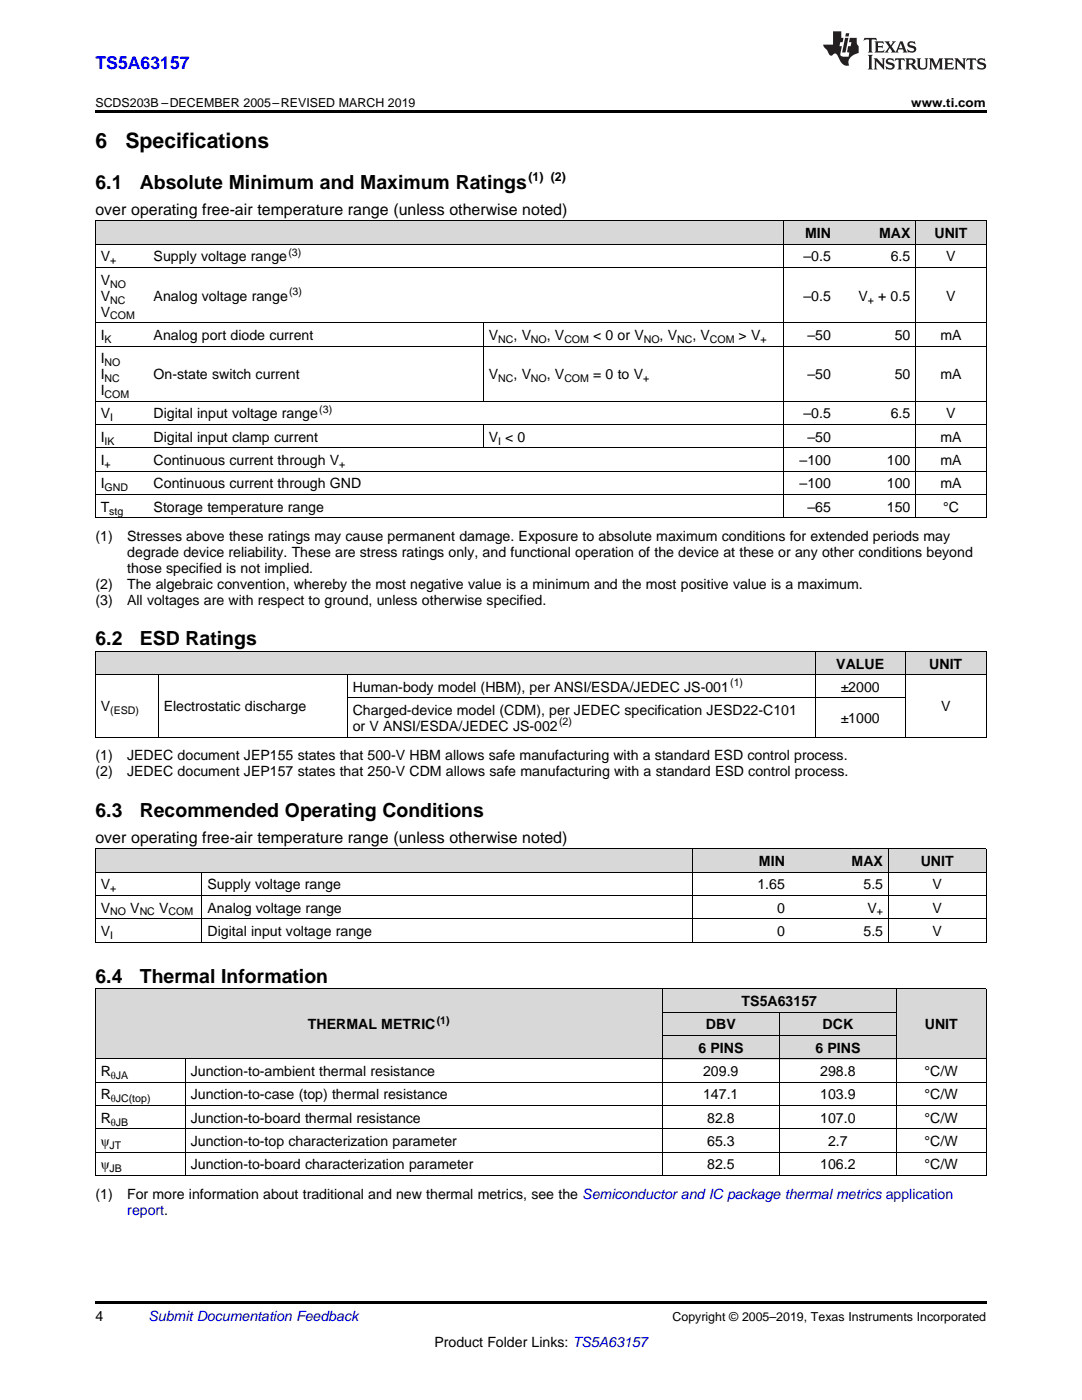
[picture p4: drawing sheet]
<svg xmlns="http://www.w3.org/2000/svg" width="216mm" height="279mm" viewBox="0 0 216 279" stroke-linecap="round" stroke-linejoin="round" font-family="sans-serif">
<defs><g id="words">
<g font-size="4.2">
<text x="19" y="29.6">6</text>
<text x="25" y="29.6">Specifications</text>
</g>
<g font-size="3.9">
<text x="19" y="37.7">6.1</text>
<text x="27.9" y="37.7">Absolute Minimum and Maximum Ratings</text>
<text x="19" y="128.8">6.2</text>
<text x="27.9" y="128.8">ESD Ratings</text>
<text x="19" y="163">6.3</text>
<text x="27.9" y="163">Recommended Operating Conditions</text>
<text x="19" y="196.1">6.4</text>
<text x="27.9" y="196.1">Thermal Information</text>
</g>
<text font-size="3.5" fill="#00f" x="19" y="13.8">TS5A63157</text>
<g font-size="3.2">
<text x="19" y="42.9">over operating free-air temperature range (unless otherwise noted)</text>
<text x="19" y="168.2">over operating free-air temperature range (unless otherwise noted)</text>
</g>
<g font-size="2.8">
<text x="160.7" y="47.5">MIN</text>
<text x="175.4" y="47.5">MAX</text>
<text x="186.5" y="47.5">UNIT</text>
<text x="20.1" y="52.2">V</text>
<text x="30.7" y="52.2">Supply voltage range</text>
<text x="160.3" y="52.2">–0.5</text>
<text x="177.7" y="52.2">6.5</text>
<text x="188.8" y="52.2">V</text>
<text x="20.1" y="56.8">V</text>
<text x="20.1" y="60">V</text>
<text x="20.1" y="63.2">V</text>
<text x="30.7" y="60">Analog voltage range</text>
<text x="160.3" y="60">–0.5</text>
<text x="171.3" y="60">V</text>
<text x="175.2" y="60">+ 0.5</text>
<text x="188.8" y="60">V</text>
<text x="20.1" y="67.8">I</text>
<text x="30.7" y="67.8">Analog port diode current</text>
<text x="97.5" y="67.8">V</text>
<text x="102.5" y="67.8">, V</text>
<text x="109.1" y="67.8">, V</text>
<text x="118.4" y="67.8">&lt; 0 or V</text>
<text x="131.6" y="67.8">, V</text>
<text x="138.2" y="67.8">, V</text>
<text x="147.4" y="67.8">&gt; V</text>
<text x="161.1" y="67.8">–50</text>
<text x="178.5" y="67.8">50</text>
<text x="187.6" y="67.8">mA</text>
<text x="20.1" y="72.5">I</text>
<text x="20.1" y="75.7">I</text>
<text x="30.7" y="75.7">On-state switch current</text>
<text x="97.5" y="75.7">V</text>
<text x="102.5" y="75.7">, V</text>
<text x="109.1" y="75.7">, V</text>
<text x="118.4" y="75.7">= 0 to V</text>
<text x="161.1" y="75.7">–50</text>
<text x="178.5" y="75.7">50</text>
<text x="187.6" y="75.7">mA</text>
<text x="20.1" y="78.8">I</text>
<text x="20.1" y="83.5">V</text>
<text x="30.7" y="83.5">Digital input voltage range</text>
<text x="160.3" y="83.5">–0.5</text>
<text x="177.7" y="83.5">6.5</text>
<text x="188.8" y="83.5">V</text>
<text x="20.1" y="88.2">I</text>
<text x="30.7" y="88.2">Digital input clamp current</text>
<text x="97.5" y="88.2">V &lt; 0</text>
<text x="161.1" y="88.2">–50</text>
<text x="187.6" y="88.2">mA</text>
<text x="20.1" y="92.8">I</text>
<text x="30.7" y="92.8">Continuous current through V</text>
<text x="159.6" y="92.8">–100</text>
<text x="177" y="92.8">100</text>
<text x="187.6" y="92.8">mA</text>
<text x="20.1" y="97.5">I</text>
<text x="30.7" y="97.5">Continuous current through GND</text>
<text x="159.6" y="97.5">–100</text>
<text x="177" y="97.5">100</text>
<text x="187.6" y="97.5">mA</text>
<text x="19" y="108">(1)</text>
<text x="20.1" y="102.1">T</text>
<text x="25.4" y="108">Stresses above these ratings may cause permanent damage. Exposure to absolute maximum conditions for extended periods may</text>
<text x="30.7" y="102.1">Storage temperature range</text>
<text x="161.1" y="102.1">–65</text>
<text x="177" y="102.1">150</text>
<text x="188.2" y="102.1">°C</text>
<text x="25.4" y="111.2">degrade device reliability. These are stress ratings only, and functional operation of the device at these or any other conditions beyond</text>
<text x="19" y="117.5">(2)</text>
<text x="25.4" y="117.5">The algebraic convention, whereby the most negative value is a minimum and the most positive value is a maximum.</text>
<text x="25.4" y="114.3">those specified is not implied.</text>
<text x="19" y="120.7">(3)</text>
<text x="25.4" y="120.7">All voltages are with respect to ground, unless otherwise specified.</text>
<text x="166.9" y="133.4">VALUE</text>
<text x="185.4" y="133.4">UNIT</text>
<text x="20.1" y="142">V</text>
<text x="32.7" y="142">Electrostatic discharge</text>
<text x="70.4" y="138.1">Human-body model (HBM), per ANSI/ESDA/JEDEC JS-001</text>
<text x="70.4" y="142.7">Charged-device model (CDM), per JEDEC specification JESD22-C101</text>
<text x="167.7" y="138.1">±2000</text>
<text x="187.8" y="142">V</text>
<text x="70.4" y="145.9">or V ANSI/ESDA/JEDEC JS-002</text>
<text x="167.7" y="144.3">±1000</text>
<text x="19" y="151.8">(1)</text>
<text x="19" y="154.9">(2)</text>
<text x="25.4" y="151.8">JEDEC document JEP155 states that 500-V HBM allows safe manufacturing with a standard ESD control process.</text>
<text x="25.4" y="154.9">JEDEC document JEP157 states that 250-V CDM allows safe manufacturing with a standard ESD control process.</text>
<text x="151.4" y="172.8">MIN</text>
<text x="169.9" y="172.8">MAX</text>
<text x="183.7" y="172.8">UNIT</text>
<text x="20.1" y="177.5">V</text>
<text x="41.4" y="177.5">Supply voltage range</text>
<text x="151.1" y="177.5">1.65</text>
<text x="172.3" y="177.5">5.5</text>
<text x="186.1" y="177.5">V</text>
<text x="20.1" y="182.1">V</text>
<text x="26" y="182.1">V</text>
<text x="31.7" y="182.1">V</text>
<text x="41.4" y="182.1">Analog voltage range</text>
<text x="155" y="182.1">0</text>
<text x="173.1" y="182.1">V</text>
<text x="186.1" y="182.1">V</text>
<text x="20.1" y="186.8">V</text>
<text x="41.4" y="186.8">Digital input voltage range</text>
<text x="155" y="186.8">0</text>
<text x="172.3" y="186.8">5.5</text>
<text x="186.1" y="186.8">V</text>
<text x="148" y="200.8">TS5A63157</text>
<text x="61.5" y="205.5">THERMAL METRIC</text>
<text x="140.9" y="205.5">DBV</text>
<text x="164.1" y="205.5">DCK</text>
<text x="184.5" y="205.5">UNIT</text>
<text x="20.1" y="214.8">R</text>
<text x="38.1" y="214.8">Junction-to-ambient thermal resistance</text>
<text x="139.3" y="210.1">6 PINS</text>
<text x="140.3" y="214.8">209.9</text>
<text x="162.7" y="210.1">6 PINS</text>
<text x="163.7" y="214.8">298.8</text>
<text x="184.5" y="214.8">°C/W</text>
<text x="20.1" y="219.4">R</text>
<text x="38.1" y="219.4">Junction-to-case (top) thermal resistance</text>
<text x="140.3" y="219.4">147.1</text>
<text x="163.7" y="219.4">103.9</text>
<text x="184.5" y="219.4">°C/W</text>
<text x="20.1" y="224.1">R</text>
<text x="38.1" y="224.1">Junction-to-board thermal resistance</text>
<text x="141.1" y="224.1">82.8</text>
<text x="163.7" y="224.1">107.0</text>
<text x="184.5" y="224.1">°C/W</text>
<text x="20.1" y="228.7">ψ</text>
<text x="20.1" y="233.4">ψ</text>
<text x="38.1" y="228.7">Junction-to-top characterization parameter</text>
<text x="38.1" y="233.4">Junction-to-board characterization parameter</text>
<text x="141.1" y="228.7">65.3</text>
<text x="141.1" y="233.4">82.5</text>
<text x="163.7" y="233.4">106.2</text>
<text x="165.2" y="228.7">2.7</text>
<text x="184.5" y="228.7">°C/W</text>
<text x="184.5" y="233.4">°C/W</text>
<text x="19" y="239.3">(1)</text>
<text x="25.4" y="239.3">For more information about traditional and new thermal metrics, see the Semiconductor and IC package thermal metrics application</text>
<text x="19" y="263.6">4</text>
<text x="86.7" y="268.9">Product Folder Links: TS5A63157</text>
</g>
<g font-size="2.8" fill="#0000c8">
<text x="25.4" y="242.4">report.</text>
<text x="29.6" y="263.6">Submit Documentation Feedback</text>
</g>
<g font-size="2.5">
<text x="19" y="21.4">SCDS203B –DECEMBER 2005–REVISED MARCH 2019</text>
<text x="181.8" y="21.4">www.ti.com</text>
<text x="105.4" y="36.2">(1) (2)</text>
<text x="134.2" y="263.6">Copyright © 2005–2019, Texas Instruments Incorporated</text>
</g>
<g font-size="2.1">
<text x="22" y="52.7">+</text>
<text x="57.5" y="51">(3)</text>
<text x="22" y="57.4">NO</text>
<text x="57.7" y="58.9">(3)</text>
<text x="22" y="60.6">NC</text>
<text x="22" y="63.7">COM</text>
<text x="173.1" y="60.6">+</text>
<text x="20.9" y="68.4">K</text>
<text x="99.4" y="68.4">NC</text>
<text x="105.9" y="68.4">NO</text>
<text x="112.6" y="68.4">COM</text>
<text x="128.4" y="68.4">NO</text>
<text x="135.1" y="68.4">NC</text>
<text x="141.6" y="68.4">COM</text>
<text x="151.8" y="68.4">+</text>
<text x="20.9" y="73.1">NO</text>
<text x="20.9" y="76.2">NC</text>
<text x="99.4" y="76.2">NC</text>
<text x="105.9" y="76.2">NO</text>
<text x="112.6" y="76.2">COM</text>
<text x="128.3" y="76.2">+</text>
<text x="20.9" y="79.4">COM</text>
<text x="63.7" y="82.4">(3)</text>
<text x="20.9" y="88.7">IK</text>
<text x="22" y="84.1">I</text>
<text x="99.4" y="88.7">I</text>
<text x="20.9" y="93.4">+</text>
<text x="67.7" y="93.4">+</text>
<text x="20.9" y="98">GND</text>
<text x="21.8" y="102.7">stg</text>
<text x="145.7" y="136.9">(1)</text>
<text x="22" y="142.6">(ESD)</text>
<text x="111.6" y="144.8">(2)</text>
<text x="22" y="178">+</text>
<text x="22" y="182.7">NO</text>
<text x="27.9" y="182.7">NC</text>
<text x="33.6" y="182.7">COM</text>
<text x="175" y="182.7">+</text>
<text x="22" y="187.4">I</text>
<text x="87.1" y="204.3">(1)</text>
<text x="22.1" y="215.3">θJA</text>
<text x="22.1" y="220">θJC(top)</text>
<text x="22.1" y="224.6">θJB</text>
<text x="21.9" y="229.3">JT</text>
<text x="21.9" y="234">JB</text>
</g>
</g></defs>
<g fill="#d8d8d8">
<path d="M19 197.4h18v14h-18z"/>
<path d="M37 197.4h95.2v14h-95.2z"/>
<path d="M178.9 197.4h17.9v14h-17.9z"/>
<path d="M132.2 206.7h23.3v4.7h-23.3z"/>
<path d="M155.5 206.7h23.4v4.7h-23.4z"/>
<path d="M132.2 202.1h23.3v4.6h-23.3z"/>
<path d="M155.5 202.1h23.4v4.6h-23.4z"/>
<path d="M132.2 197.4h23.3v4.7h-23.3z"/>
<path d="M155.5 197.4h23.4v4.7h-23.4z"/>
<path d="M19 169.4h21.4v4.7h-21.4z"/>
<path d="M40.4 169.4h97.7v4.7h-97.7z"/>
<path d="M138.1 169.4h19.6v4.7h-19.6z"/>
<path d="M157.7 169.4h19.6v4.7h-19.6z"/>
<path d="M177.3 169.4h19.5v4.7h-19.5z"/>
<path d="M19 130h12.6v4.7h-12.6z"/>
<path d="M31.6 130h37.7v4.7h-37.7z"/>
<path d="M69.3 130h93.4v4.7h-93.4z"/>
<path d="M162.7 130h18v4.7h-18z"/>
<path d="M180.7 130h16.1v4.7h-16.1z"/>
<path d="M19 44.1h10.6v4.7h-10.6z"/>
<path d="M29.6 44.1h66.9v4.7h-66.9z"/>
<path d="M96.5 44.1h59.9v4.7h-59.9z"/>
<path d="M156.4 44.1h10.5v4.7h-10.5z"/>
<path d="M166.9 44.1h15.8v4.7h-15.8z"/>
<path d="M182.7 44.1h14.1v4.7h-14.1z"/>
</g>
<g fill="#000">
<path d="M19 22h177.8v.5h-177.8zM19 147.1l.2 .1zM69.2 147.1l.1 .1zM162.6 147.1l.1 .1zM180.6 147.1l.1 .1zM196.7 147.1l.1 .1zM19 188l.2 .1zM138 188l.1 .1zM177.2 188l.1 .1zM196.7 188l.1 .1zM19 234.6l.2 .1zM132.1 234.6l.1 .1z"/>
<path d="M155.4 234.6l.1 .1zM178.8 234.6l.1 .1zM196.7 234.6l.1 .1zM19 259.7h177.8v.5h-177.8z"/>
</g>
<g fill="none" stroke="#000" stroke-width=".2">
<path d="M19 53.4h177.8M19 48.7h177.8M19 44.1h177.8M19.1 44.1v59.3M156.3 44.1v59.3M182.7 44.1v59.3M196.8 44.1v59.3M19 69.1h177.8M19 64.4h177.8M96.4 64.5v15.6M19 98.7h177.8M19 94h177.8"/>
<path d="M19 89.4h177.8M19 84.7h177.8M19 80.1h177.8M96.4 84.8v4.6M19 103.3h177.8M19 134.6h177.8M19 130h177.8M19.1 130v17.2M31.6 134.7v12.5M69.3 134.7v12.5M69.3 139.3h111.4M162.6 130v17.2"/>
<path d="M180.6 130v17.2M196.8 130v17.2M19 147.1h177.8M19 169.4h177.8v18.7M19 178.7h177.8M19 174h177.8M19.1 169.4v18.7M40.3 174.1v14M138.1 169.4v18.7M177.2 169.4v18.7M19 197.4h177.8M19 188h177.8"/>
<path d="M19 183.4h177.8M19.1 197.4v37.3M132.1 197.4v37.3M178.8 197.4v37.3M196.8 197.4v37.3M19 216h177.8M19 211.3h177.8M37 211.3v23.4M132.2 206.7h46.7M132.2 202h46.7M155.5 202v32.7M19 234.6h177.8"/>
<path d="M19 230h177.8M19 225.3h177.8M19 220.6h177.8"/>
</g>
<g fill="#231f20">
<path d="M172.5 7.6l-.1 .5 .4-.2h.6v.1v2.1l-.2 .4h.9l-.2-.4v-2.1l.1-.1h.5l.5 .2-.2-.5zM174.5 8.3l.2 .3v1.5l-.2 .4h1.8l.2-.6a1.04 1.04 0 0 1-1.3 .2v-.7h.6l.3 .2v-.6l-.3 .2h-.6v-.6l.8-.1 .4 .3-.2-.5zM176.5 8.3l.9 1.1-.9 1.1h.8l-.2-.2 .4-.7 .5 .7-.2 .2h1.5l-.2-.2 .2-.4h.9l.1 .4-.2 .2h1l-.3-.3-.7-1.9h-.5l-.9 2-.8-1 .9-1h-.8l.1 .3-.4 .5-.3-.6 .1-.2zM179.7 8.6l.4 1h-.7zM181.3 8.4a.63 .63 0 0 0-.2 .7 .63 .63 0 0 0 .6 .4l.6 .2 .1 .2a.75 .75 0 0 1-.7 .4 .75 .75 0 0 1-.6-.5l.1 .7 .1-.1a1.11 1.11 0 0 0 1.5-.6 1.13 1.13 0 0 0-1.2-.8l-.1-.4a1.04 1.04 0 0 1 1.2 .2l-.2-.5-.2 .1-.4-.2zM173.2 10.9l.2 .4v2.2l-.2 .4h1l-.3-.4v-2.2l.3-.4zM174.3 11.6l.3 .4v1.5l-.3 .4h.8l-.2-.4v-1.3l1.5 1.7v-1.9l.2-.4h-.7l.2 .4v.9l-1.1-1.3zM177 11.8a.62 .62 0 0 0-.2 .7 .62 .62 0 0 0 .6 .4l.6 .1 .1 .3a.76 .76 0 0 1-.7 .3 .76 .76 0 0 1-.7-.4l.2 .7 .1-.1a1.11 1.11 0 0 0 1.5-.6 1.13 1.13 0 0 0-1.2-.8l-.1-.4a1.04 1.04 0 0 1 1.2 .2l-.2-.6-.2 .1-.5-.1zM178.7 11.6l-.2 .6a.61 .61 0 0 1 .8-.3v1.6l-.2 .4h.9l-.2-.4v-1.6a.63 .63 0 0 1 .7 .3l-.1-.6zM180.6 11.6l.3 .4v1.5l-.3 .4h1l-.2-.2-.1-.8 .6 .2a.76 .76 0 0 0 1.2 .7l-1-1a.58 .58 0 0 0 .6-.5 .58 .58 0 0 0-.5-.6zM181.4 11.9h.1a.45 .45 0 0 1 .5 .1 .45 .45 0 0 1 .1 .5l-.8 .2zM182.9 11.6l.2 .2a2.17 2.17 0 0 0 .3 1.9 .99 .99 0 0 0 1.6-.6v-1.1l.2-.4h-.7l.2 .2a1.92 1.92 0 0 1-.2 1.8 .6 .6 0 0 1-.9-.5v-1.1l.2-.4zM185.4 11.6l.2 .4v1.5l-.2 .4h.7l-.2-.4v-1.4l.8 1.8 .8-1.8v1.4l-.2 .4h.9l-.2-.4v-1.5l.2-.4h-.8l-.6 1.5-.6-1.5zM188.4 11.6l.2 .4v1.5l-.2 .4h1.8l.1-.6a1.04 1.04 0 0 1-1.2 .1v-.6h.5l.4 .2v-.6l-.4 .2h-.5v-.7h.8l.3 .3-.1-.6zM190.5 11.6l.2 .4v1.5l-.2 .4h.7l-.2-.4v-1.3l1.5 1.7v-1.9l.2-.4h-.7l.2 .4v.9l-1.1-1.3zM192.9 11.6l-.1 .6a.61 .61 0 0 1 .7-.3l.1 1.6-.3 .4h1l-.3-.4 .1-1.6a.63 .63 0 0 1 .7 .3l-.1-.6zM195.2 11.8a.62 .62 0 0 0-.2 .7 .62 .62 0 0 0 .6 .4l.6 .1 .1 .3a.76 .76 0 0 1-.7 .3 .76 .76 0 0 1-.6-.4l.1 .7 .1-.1a1.11 1.11 0 0 0 1.6-.6 1.13 1.13 0 0 0-1.3-.8l-.1-.4a1.04 1.04 0 0 1 1.2 .2l-.1-.6-.2 .1-.5-.1z"/>
<path d="M166.2 6.3v2.6h-1.9v.4l.8 .9a.91 .91 0 0 0 1 .8 .56 .56 0 0 1 .5-.3 .56 .56 0 0 1 .5 .3l.4 .8a1.53 1.53 0 0 0 1.9 1.2 1.54 1.54 0 0 1 1-2.1l.9-.3v-1.4a1.52 1.52 0 0 1-.4-1.6h-1.3l-.2 .8h.5l-.2 .8h-.5l-.1 1v.2l.4 .1-.2 .8a1.93 1.93 0 0 1-1.6-.3l.3-1.8h-.5l.2-.8h.4l.2-.8h-.4v-1.3zM168.6 7.6l-.6 2.9h.7l.6-2.9zM168.8 6.6l-.1 .7h.6l.2-.7z"/>
</g>
<use href="#words"/>
</svg>
